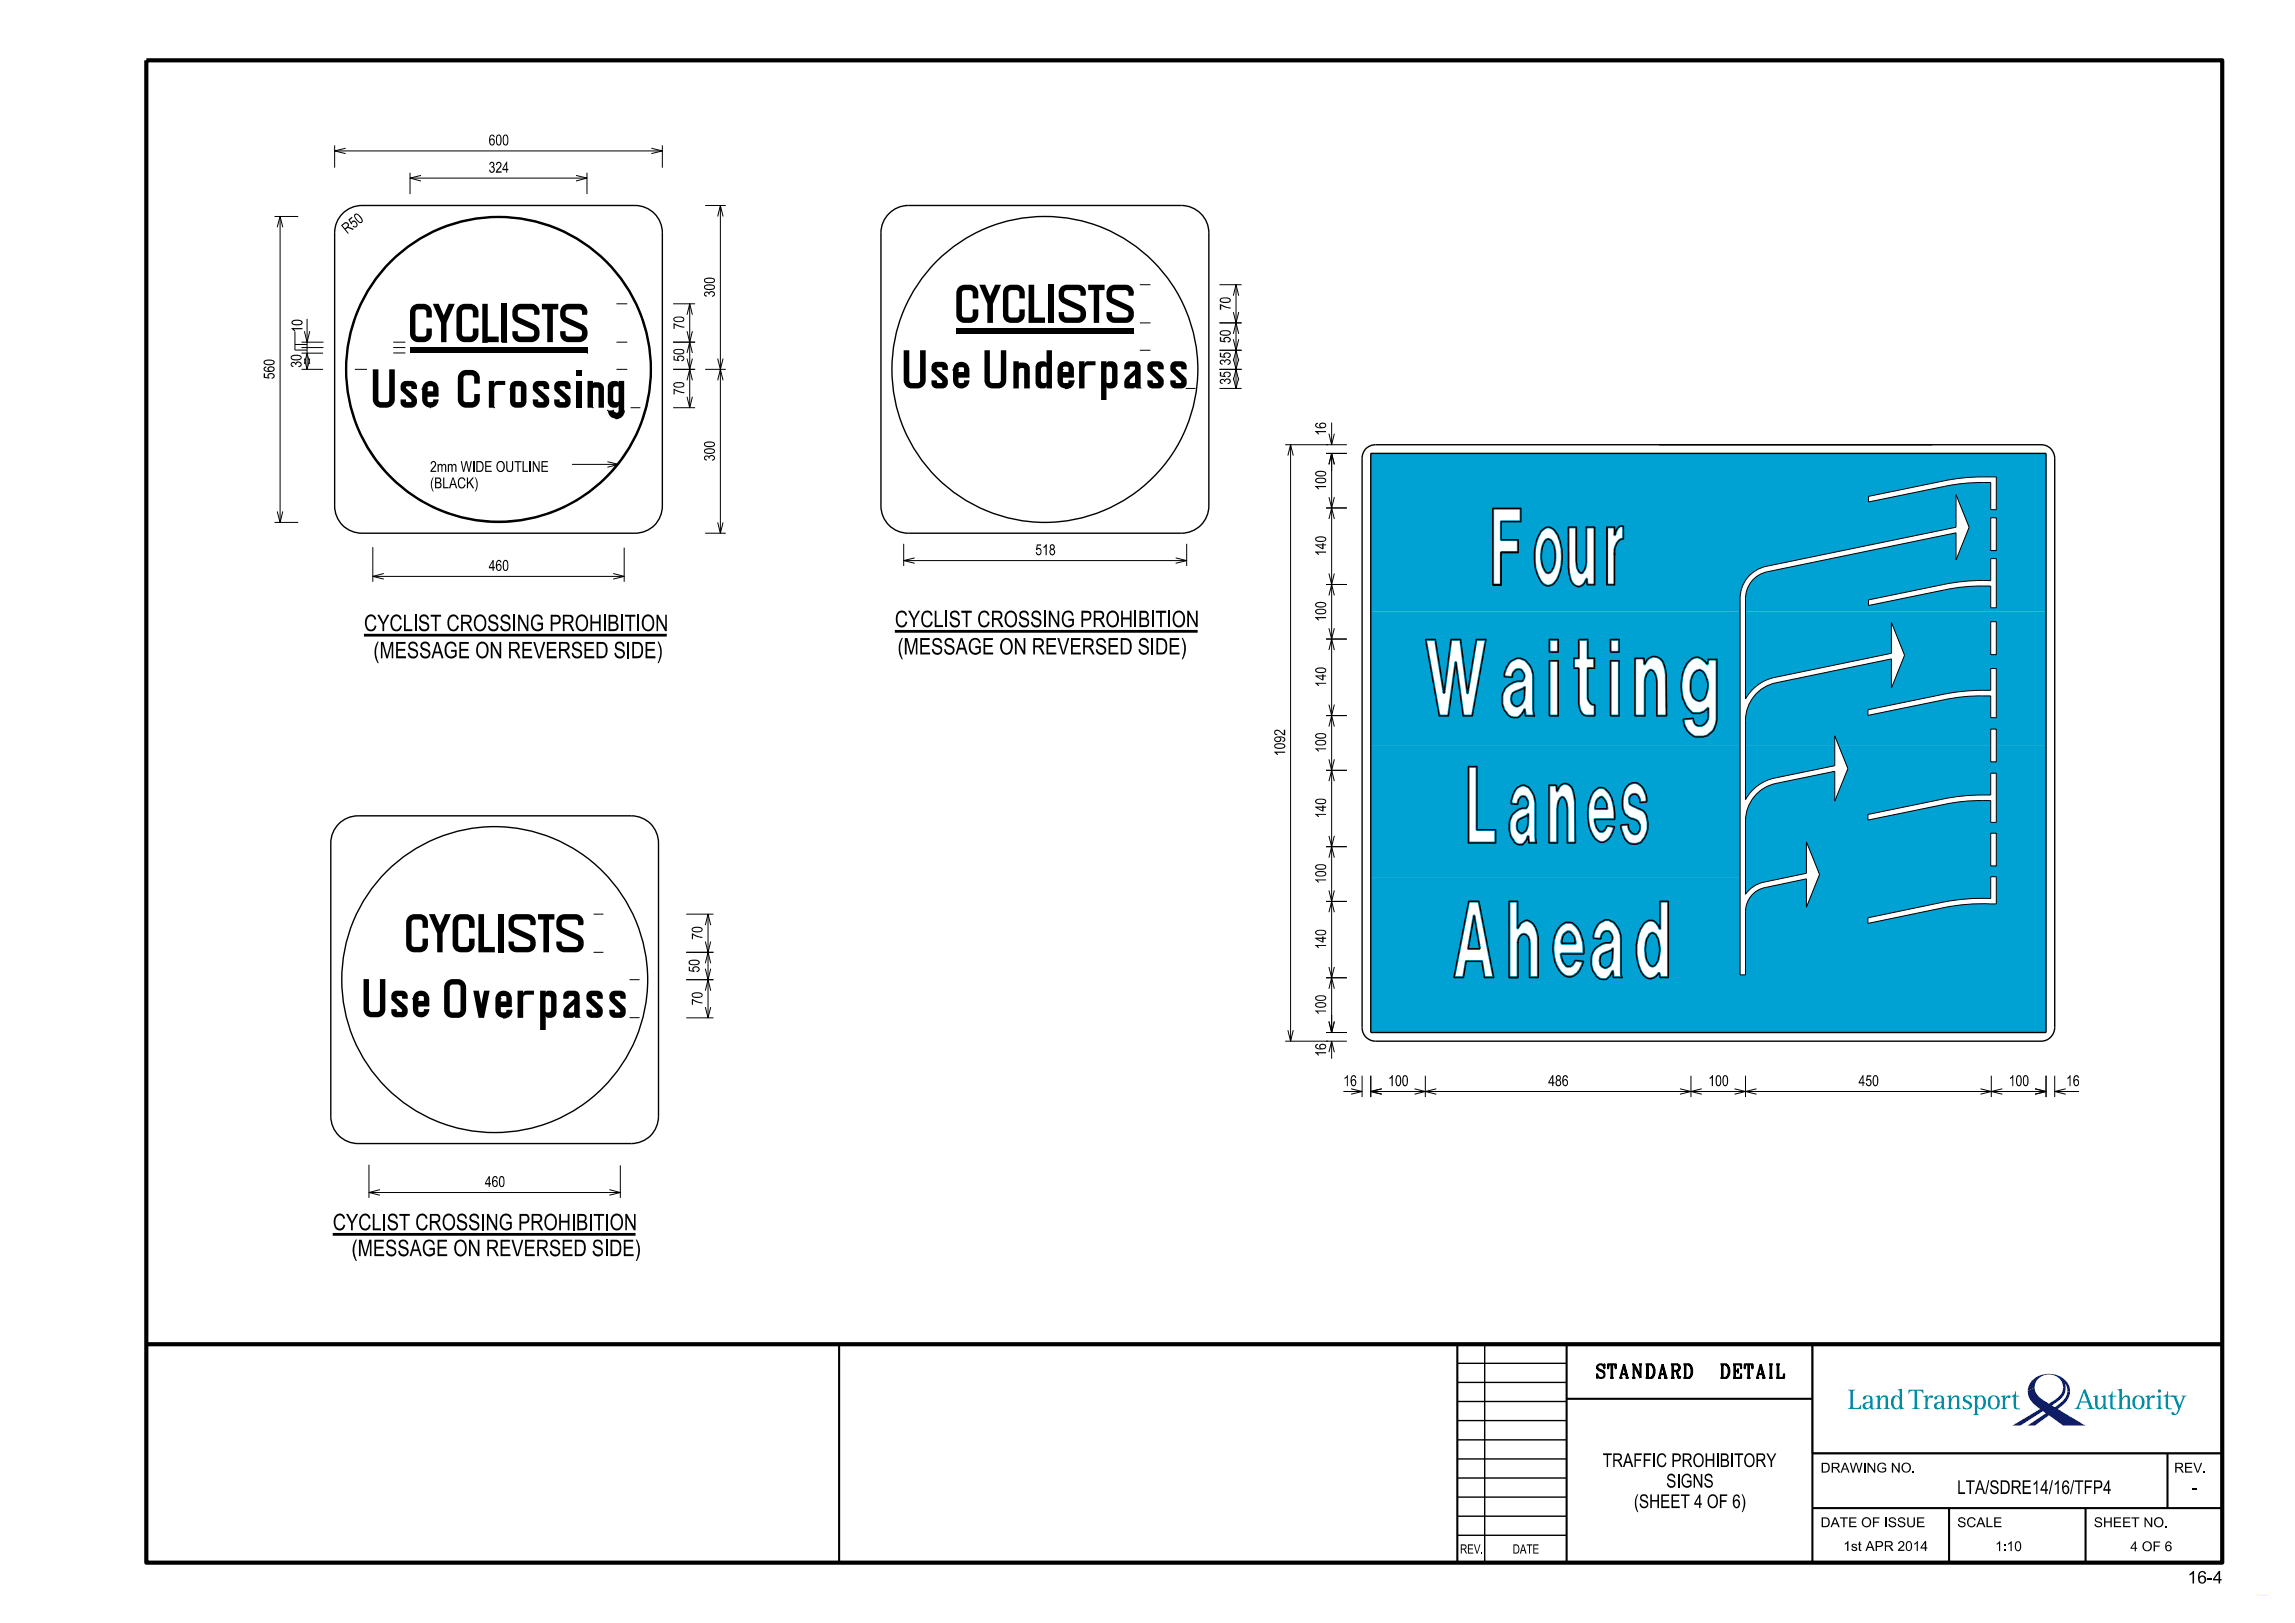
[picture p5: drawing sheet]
<svg xmlns="http://www.w3.org/2000/svg" width="420mm" height="297mm" viewBox="0 0 420 297" stroke-linecap="round" stroke-linejoin="round" font-family="sans-serif">
<defs><g id="words">
<g font-size="14">
<text x="273.2" y="107">Four</text>
<text x="260.9" y="131">Waiting</text>
<text x="268.7" y="154.3">Lanes</text>
<text x="266.1" y="178.9">Ahead</text>
</g>
<g font-size="3">
<text x="66.6" y="115.5">CYCLIST CROSSING PROHIBITION</text>
<text x="163.8" y="114.8">CYCLIST CROSSING PROHIBITION</text>
<text x="164.2" y="119.8">(MESSAGE ON REVERSED SIDE)</text>
<text x="68.3" y="120.5">(MESSAGE ON REVERSED SIDE)</text>
<text x="60.9" y="225.1">CYCLIST CROSSING PROHIBITION</text>
<text x="64.3" y="229.9">(MESSAGE ON REVERSED SIDE)</text>
</g>
<g font-size="2.5">
<text x="292.3" y="252.2">STANDARD</text>
<text x="313.9" y="252.2">DETAIL</text>
<text x="293.3" y="268.5">TRAFFIC PROHIBITORY</text>
<text x="299" y="276">(SHEET 4 OF 6)</text>
<text x="304.9" y="272.2">SIGNS</text>
<text x="358.2" y="273.4">LTA/SDRE14/16/TFP4</text>
<text x="401.2" y="273.4">-</text>
</g>
<text font-size="2.3" x="400.3" y="289.8">16-4</text>
<g font-size="2">
<text x="89.4" y="26.6">600</text>
<text x="89.4" y="31.6">324</text>
<text x="63.5" y="42.9" transform="rotate(-39 63.5 42.9)">R50</text>
<text x="78.7" y="89.4">(BLACK)</text>
<text x="78.7" y="86.4">2mm WIDE OUTLINE</text>
<text x="189.5" y="101.6">518</text>
<text x="89.4" y="104.5">460</text>
<text x="245.8" y="198.7">16</text>
<text x="254" y="198.7">100</text>
<text x="283.3" y="198.7">486</text>
<text x="312.6" y="198.7">100</text>
<text x="340.1" y="198.7">450</text>
<text x="367.6" y="198.7">100</text>
<text x="378.1" y="198.7">16</text>
<text x="88.7" y="217.2">460</text>
</g>
<g font-size="1.8">
<text x="333.2" y="269.5">DRAWING NO.</text>
<text x="397.9" y="269.5">REV.</text>
<text x="333.2" y="279.5">DATE OF ISSUE</text>
<text x="358.2" y="279.5">SCALE</text>
<text x="383.2" y="279.5">SHEET NO.</text>
<text x="337.3" y="283.8">1st APR 2014</text>
<text x="365.1" y="283.8">1:10</text>
<text x="389.9" y="283.9">4 OF 6</text>
</g>
<g font-size="1.7">
<text x="267.2" y="284.3">REV.</text>
<text x="276.8" y="284.3">DATE</text>
</g>
</g></defs>
<g fill="#00a2d3">
<path d="M250.9 111.9v24.4h67.6v-24.4zM260.9 117h1.8l1.6 9.8 1.2-9.8h1.8l1.3 9.8 1.6-9.8h1.8l-2.5 14h-1.7l-1.4-9.8-1.3 9.8h-1.7zM276.2 121.2a2.15 2.15 0 0 1 3.1-.2 4 4 0 0 1 1.3 3.3v5.7l.2 .9 .1 .1h-1.7l-.2-1.2a2.84 2.84 0 0 1-1.2 1.5 1.8 1.8 0 0 1-2.1-.8 3.7 3.7 0 0 1 .1-4.9 3.4 3.4 0 0 1 2.7-1 1.2 1.2 0 0 0 .4-1.2 1.2 1.2 0 0 0-1-.9 1.3 1.3 0 0 0-1.1 1.5l-1.5-.1a4.6 4.6 0 0 1 .9-2.7zM283.5 120.9h1.7v10.1h-1.7zM283.5 117h1.7v2.3h-1.7zM294.7 120.9h1.6v10.1h-1.6zM294.7 117h1.6v2.3h-1.6zM299.2 120.4h1.7l.1 1.1a1.99 1.99 0 0 1 1.6-1.4 2.06 2.06 0 0 1 2.1 1.9l.2 1.5 .1 7.5h-1.8v-6a2.19 2.19 0 0 0-1.1-2.4 2.57 2.57 0 0 0-1 2.2v6.2h-1.9zM309.1 121a1.8 1.8 0 0 1 3 .1l.4 .4 .1-.9h1.6v10.7a3.3 3.3 0 0 1-4.2 3.5l-1-.8a3.7 3.7 0 0 1-1-2.4l1.9-.2a1.26 1.26 0 0 0 .9 1.4 1.26 1.26 0 0 0 1.5-.8l.3-1v-1.4l-.4 .3a2.46 2.46 0 0 1-2.5 .6 6.4 6.4 0 0 1-2-6.1 5.6 5.6 0 0 1 1.4-3.4zM288.9 117h1.7v3.4h1.2v1.9h-1.2v5a1.76 1.76 0 0 0 .9 1.6h.4v2.1h-.8a1.8 1.8 0 0 1-2.1-1.9l-.1-6.8h-.9v-1.9h.9z" fill-rule="evenodd"/>
<path d="M250.9 136.3v24.2h67.6v-24.2zM268.7 140.3h1.6v11.5h3.4v2.5h-5zM277.7 144.1a1.73 1.73 0 0 1 2.7 .8l.3 .7 .3 1.4v6.3l.2 1h-1.4l-.2-1.3a2.76 2.76 0 0 1-1 1.6 1.41 1.41 0 0 1-1.7-.9 4.2 4.2 0 0 1 0-4.8 2.7 2.7 0 0 1 2.4-1 1.28 1.28 0 0 0-.5-2.1 1.28 1.28 0 0 0-1 1.4l-1.3-.1v-.6l.4-1.2zM283.5 143.7h1.4v1.1a1.73 1.73 0 0 1 1.4-1.4 1.8 1.8 0 0 1 1.7 1.8l.3 1.6v7.5h-1.5v-6.1a2.3 2.3 0 0 0-.9-2.3 3 3 0 0 0-.9 2.3v6.1h-1.5zM291.6 144.9a1.62 1.62 0 0 1 1.5-.8 1.62 1.62 0 0 1 1.4 1 8.1 8.1 0 0 1 1 4.9h-3.6l.3 1.5a.89 .89 0 0 0 1.1 .6l.3-.2 .5-.8 1.4 .2a3.8 3.8 0 0 1-2.1 2.9 2.08 2.08 0 0 1-1.9-1.3 8.5 8.5 0 0 1 .1-8zM297.7 143.9a1.8 1.8 0 0 1 3.1 .6 4 4 0 0 1 .6 2.3l-1.3 .1a1.28 1.28 0 0 0-1.1-1.6 1.1 1.1 0 0 0-.9 .9 1.1 1.1 0 0 0 .5 1.1l.9 .5a2.32 2.32 0 0 1 2 2.2 4.3 4.3 0 0 1-1.4 4.3 2.08 2.08 0 0 1-3.1-1.6l-.4-1.2v-.5l1.4-.2a1.48 1.48 0 0 0 1.4 1.8 1.29 1.29 0 0 0 .5-2 2.47 2.47 0 0 0-1.5-.8l-.2-.2a2.26 2.26 0 0 1-1.3-2.3v-1.3l.3-1.1z" fill-rule="evenodd"/>
<path d="M250.9 83v28.9h67.6v-2.4a6 6 0 0 1 4.7-5.9l34.8-7.1v-6l2.4 6-2.4 6v-5l-34.6 7.1a5 5 0 0 0-4 4.9v2.4h55v-28.9zM273.2 93h5.1v2.5h-3.6v3.3h3.1v2.3h-3.1v5.9h-1.5zM282 97.2a1.59 1.59 0 0 1 1.5-.8 1.59 1.59 0 0 1 1.4 1.2 9.5 9.5 0 0 1-.1 8.7 1.6 1.6 0 0 1-1.4 .9 1.6 1.6 0 0 1-1.5-.9 9.7 9.7 0 0 1 .1-9.1zM287 96.4h1.5v6.1a3 3 0 0 0 .8 2.3h.1a2.71 2.71 0 0 0 .9-2.2v-6.2h1.6v10.6h-1.5v-1.1a1.85 1.85 0 0 1-1.4 1.5 1.89 1.89 0 0 1-1.7-1.9l-.3-1.5zM294 96.4h1.5v1.5l.1-.5a1.33 1.33 0 0 1 1.3-1.2l.2 .1v2.4a1.52 1.52 0 0 0-1.5 1.4l-.1 1.1v5.8h-1.5zM341.9 90.8l13.8-2.8a34.4 34.4 0 0 1 7.1-.7h2.5v6h-1v-5a35.6 35.6 0 0 0-8.4 .7l-14 2.9zM341.9 109.8l13.8-2.8a35.5 35.5 0 0 1 8.6-.7v-4.1h1v9h-1v-4a34.2 34.2 0 0 0-8.4 .7l-14 2.9zM364.3 94.8h1v5.9h-1z" fill-rule="evenodd"/>
<path d="M319.4 111.9v16a7.9 7.9 0 0 1 5.4-3.9l21.3-4.4v-5.7l2.4 6-2.4 6v-5.3l-21.1 4.4a7 7 0 0 0-5.6 6.8v4.5h16.4v-1.6l.6 1.6h27.9v-2.9h1v2.9h9.1v-24.4zM341.8 129.9l13.8-2.8a38.1 38.1 0 0 1 8.7-.8v-4h1v9h-1v-4a34.6 34.6 0 0 0-8.5 .8l-14 2.8zM364.3 113.8h1v6h-1z" fill-rule="evenodd"/>
<path d="M319.4 136.3h16.4v3.8l-11 2.3a7.9 7.9 0 0 0-5.4 3.9z" fill-rule="evenodd"/>
<path d="M250.9 160.5v28.4h123.5v-52.6h-9.1v3.1h-1v-3.1h-27.9l1.8 4.3-2.4 6v-5.5l-10.8 2.3a7 7 0 0 0-5.6 6.8v13.5l1.3-1.3 1.5-.8 8.4-1.8v-5.7l2.4 5.9-2.4 6v-5.2l-7.6 1.6a4.5 4.5 0 0 0-3.6 4.4v11.6h-.9v-17.9zM268.8 164.9h1.9l2.7 14h-1.8l-.4-3h-2.9l-.5 3h-1.7zM285.4 169.5a1.96 1.96 0 0 1 3.3 .3 8 8 0 0 1 1.2 4.8h-4.2l.1 .7a2.16 2.16 0 0 0 1 1.5 1.01 1.01 0 0 0 1.3-.8l.2-.3 1.5 .2a3.8 3.8 0 0 1-2.3 2.9 2.25 2.25 0 0 1-2.2-1.2 7.4 7.4 0 0 1 .1-8.1zM292.5 169.1a1.99 1.99 0 0 1 3-.2 4.3 4.3 0 0 1 1.2 3.3v5.7l.1 .9 .1 .1h-1.7l-.1-1.2a2.98 2.98 0 0 1-1.1 1.5 2.28 2.28 0 0 1-2.5-1.5 3.9 3.9 0 0 1 .8-4.4 3.2 3.2 0 0 1 2.4-.8 1.2 1.2 0 0 0 .3-1.2 1.2 1.2 0 0 0-.9-.9 1.24 1.24 0 0 0-1.1 1.4l-1.4-.1a4.4 4.4 0 0 1 .9-2.6zM341.8 149l13.8-2.8a37.3 37.3 0 0 1 8.7-.7v-4h1v9h-1v-4a34.3 34.3 0 0 0-8.5 .7l-14 2.9zM341.8 168l13.8-2.9a36.6 36.6 0 0 1 8.7-.7v-4h1v5a38 38 0 0 0-9.5 .7l-14 2.9zM364.3 152.5h1v6h-1zM276.2 164.9h1.5v5l.1-.1a2 2 0 0 1 1.5-1.4h.1a2.06 2.06 0 0 1 1.6 1.2l.5 1.9v7.4h-1.6v-6.5a1.16 1.16 0 0 0-1.4-1.3l-.5 .6-.2 .6v6.6h-1.6zM303.8 164.9h1.5v14h-1.5l-.2-.9a1.71 1.71 0 0 1-2.8 .6 8.8 8.8 0 0 1-1.2-6.5l.4-1.7a4.1 4.1 0 0 1 1.4-1.8 1.44 1.44 0 0 1 2.1 .7l.3 .7z" fill-rule="evenodd"/>
</g>
<path d="M26.8 11h379.9v275h-379.9zM26.8 246h379.9" fill="none" stroke="#000" stroke-width=".76" stroke-linecap="butt"/>
<path d="M153.6 246v40M266.7 246v40M286.7 256h45M286.7 246v40M331.7 246v40M331.7 266h75M331.7 276h75M356.7 276v10M381.7 276v10M396.7 266v10" fill="none" stroke="#000" stroke-width=".38"/>
<path d="M5 5h.1M414.9 5h.1M5 292h.1M415 292h-1.9" fill="none" stroke="#ff0" stroke-width=".18"/>
<path d="M266.7 260h20M266.7 256.5h20M266.7 253h20M266.7 249.5h20M271.7 246v40M331.7 246h75v20h-75zM266.7 277.5h20M266.7 274h20M266.7 270.5h20M266.7 267h20M266.7 263.5h20M266.7 280.9h20" fill="none" stroke="#000" stroke-width=".25"/>
<g fill="#008c95">
<path d="M338.2 254.3h1.4l-.3 .1-.2 .3v2.6a.24 .24 0 0 0 0 .3 .24 .24 0 0 0 .3 0h.9l.2-.5h.1v.7h-2.4l.4-.3v-2.8l-.1-.3z" fill-rule="evenodd"/>
<path d="M341 255.6l-.1 .3 .2 .2a.34 .34 0 0 0 .4-.5l.6-.1 .2 .4v.6l-.6 .1a.7 .7 0 0 0-.8 .5 .7 .7 0 0 0 .5 .8 .7 .7 0 0 0 .8-.4l.3 .4 .6-.1v-.1l-.3 .1-.1-.2-.1-1.9-.5-.4-.6 .1zM341.5 256.9l.8-.2v.5l-.2 .4-.5 .1-.2-.2-.1-.4z" fill-rule="evenodd"/>
<path d="M343.2 255.5l.8-.2v.7l.5-.6h.6a.65 .65 0 0 1 .4 .7v1.5l.4 .2h-1.2h.1a.32 .32 0 0 0 .3-.5v-1.4a.48 .48 0 0 0-.6-.3 .48 .48 0 0 0-.3 .5l-.2 .4v.9a.32 .32 0 0 0 .4 .4h-1.2l.4-.2v-1.8z" fill-rule="evenodd"/>
<path d="M347.3 254.3l.8-.2v3.2a.32 .32 0 0 0 .4 .4l-.8 .2-.1-.4-.4 .4a1.15 1.15 0 0 1-1.1-1.7v-.2a.8 .8 0 0 1 .7-.7 .8 .8 0 0 1 .9 .5v-1.2zM346.9 255.6l-.3 .5v1.1a.53 .53 0 0 0 .6 .5 .53 .53 0 0 0 .4-.7l.1-.7-.2-.5-.3-.3z" fill-rule="evenodd"/>
<path d="M349.3 254.3h2.7v.7h-.1l-.3-.4-.8-.1v2.9l.2 .3h.4v.1h-1.6v-.1h.4l.2-.2v-3l-.8 .1-.2 .4h-.1z" fill-rule="evenodd"/>
<path d="M352 255.5l.8-.2v.6l.2-.4 .3-.1h.4l.1 .3-.2 .1-.5-.1-.3 .5v1.4l.4 .2h-1.2l.4-.2v-1.9z" fill-rule="evenodd"/>
<path d="M354.2 255.5l.9-.2 .5 .3 .1 2 .2 .2 .2-.1v.1l-.5 .1-.3-.4-.4 .4h-.5l-.3-.1-.1-.3a.79 .79 0 0 1 .9-1h.4v-.7a.42 .42 0 0 0-.5-.3 .42 .42 0 0 0-.3 .5l-.2 .1a.28 .28 0 0 1-.3-.2 .28 .28 0 0 1 .2-.4zM354.6 256.8l-.2 .3 .1 .4 .1 .2 .5-.1 .2-.4v-.5z" fill-rule="evenodd"/>
<path d="M356.3 255.5l.8-.2v.7l.3-.4 .3-.2h.7l.2 .5v1.4a.32 .32 0 0 0 .3 .5h.1h-1.2l.1-.1a.28 .28 0 0 0 .2-.4v-1.5l-.1-.2h-.4l-.2 .3-.3 .6v1l.4 .3h-1.2l.4-.2v-1.9z" fill-rule="evenodd"/>
<path d="M359.3 255.7l.6-.4 .8 .1 .1 .6h-.2l-.3-.5-.5 .1a.51 .51 0 0 0 0 .5 .51 .51 0 0 0 .5 .3l.6 .5-.1 .7-.7 .3-.9-.1v-.6h.1l.3 .4 .2 .1h.4l.2-.2a.53 .53 0 0 0-.5-.8l-.6-.3z" fill-rule="evenodd"/>
<path d="M361 255.5l.4 .3v2.9l-.4 .3h1.3l-.4-.2-.1-.2v-1.1l.3 .3 .3 .1a1.24 1.24 0 0 0 1-1.8 .84 .84 0 0 0-.6-.7 .84 .84 0 0 0-1 .3v-.4zM362.1 255.7a.58 .58 0 0 1 .7 0 .58 .58 0 0 1 .2 .7l-.1 .9a.49 .49 0 0 1-.6 .4 .49 .49 0 0 1-.4-.6l-.1-.7z" fill-rule="evenodd"/>
<path d="M364.2 255.5l.7-.2a1.15 1.15 0 0 1 1.1 1.3h-.5l-.1-.7a.61 .61 0 0 0-.8-.3 .61 .61 0 0 0-.4 .7v.3h-.4a1.11 1.11 0 0 1 .4-1.1z" fill-rule="evenodd"/>
<path d="M363.8 256.6h.4l.1 .7a.61 .61 0 0 0 .8 .4 .61 .61 0 0 0 .4-.8v-.3h.5l-.1 .7a1.1 1.1 0 0 1-1.4 .6 1.1 1.1 0 0 1-.7-1.3z" fill-rule="evenodd"/>
<path d="M366.1 255.5l.9-.2v.6l.2-.4 .4-.2a.29 .29 0 0 1 .3 .5 .28 .28 0 0 1-.5-.1l-.3 .2-.1 .5v1.2l.4 .2h-1.3l.4-.2v-1.9z" fill-rule="evenodd"/>
<path d="M368.8 254.6h.1v.8h.6v.2h-.6v1.8l.2 .3h.5v.2h-.3a.63 .63 0 0 1-.8-.8v-1.5h-.3v-.2l.5-.2z" fill-rule="evenodd"/>
<path d="M381.4 254.2l-1.2 3.2-.6 .4h1.2l-.1-.1a.24 .24 0 0 1-.3-.1 .24 .24 0 0 1 .1-.3l.2-.6h1.4l.3 .9-.4 .2h1.4l-.4-.2-.2-.4-1.2-3zM381.4 254.8l.6 1.7h-1.2z" fill-rule="evenodd"/>
<path d="M383 255.5l.9-.2v1.9l.2 .4h.3l.4-.3 .2-.6-.1-1-.4-.2 .8-.2v2.1l.5 .4-.8 .1v-.6l-.6 .6-.7-.1-.3-.6v-1.4z" fill-rule="evenodd"/>
<path d="M386.5 254.6h.1v.8h.7v.2h-.7v1.9l.3 .2h.4l-.1 .2-.7-.1-.3-.3v-1.9h-.4v-.2l.5-.2z" fill-rule="evenodd"/>
<path d="M387.5 254.3l.8-.2v1.9l.5-.6h.6a.65 .65 0 0 1 .4 .7v1.5l.4 .2h-1.3l.5-.3v-1.6l-.2-.3-.4 .1-.4 .4-.1 .4v.8a.37 .37 0 0 0 .4 .5h-1.2l.4-.2v-3z" fill-rule="evenodd"/>
<path d="M390.2 256.6h.5l.1 .6a.6 .6 0 0 0 .7 .5 .6 .6 0 0 0 .5-.7v-.4h.5l-.1 .3a1.1 1.1 0 0 1-1.2 1 1.1 1.1 0 0 1-1-1.3z" fill-rule="evenodd"/>
<path d="M390.6 255.7l.2-.3 .5-.1a1.15 1.15 0 0 1 1.2 1.3h-.5l-.1-.6a.6 .6 0 0 0-.7-.5 .6 .6 0 0 0-.5 .8v.3h-.5l.1-.6z" fill-rule="evenodd"/>
<path d="M392.6 255.5l.8-.2v.6l.2-.4 .5-.2a.27 .27 0 0 1 .2 .5 .27 .27 0 0 1-.5-.1l-.2 .2-.2 .5v1.2l.4 .2h-1.2l.4-.2v-1.9z" fill-rule="evenodd"/>
<path d="M394.6 255.5l.8-.2v2.3l.4 .2h-1.2l.4-.3v-1.7z" fill-rule="evenodd"/>
<path d="M396.6 254.6h.2v.8h1.2v.2h-1.2v1.9l.3 .2h.3l-.1 .2-.8-.2-.2-.2v-1.9h-.4v-.2l.6-.2z" fill-rule="evenodd"/>
<path d="M397.4 255.4l1.2 .1a.27 .27 0 0 0-.3 .2 .27 .27 0 0 0 .1 .3l.5 1.2 .6-1.5-.3-.3h1l-.5 .4-1.2 2.9-.4 .3-.5-.1-.2-.2 .1-.3a.32 .32 0 0 1 .5 .3l.2 .1 .1-.2 .3-.8-.8-2.1-.4-.1z" fill-rule="evenodd"/>
<circle cx="395.2" cy="254.5" r=".31"/>
</g>
<g fill="#171c8f">
<path d="M371.1 254.6l1.3-.7a3.6 3.6 0 0 0 2.3 2.8 .68 .68 0 0 0 .9-.2 3.4 3.4 0 0 0 2-2.6l.4 .2a3.5 3.5 0 0 1-2.1 2.8l-.4 .3 .5 .3 .6-.4a3.4 3.4 0 0 0 1.7-2.5h.5a4 4 0 0 1-2.2 3.2l5 3.1h-4l-2.6-1.9-2.6 1.9h-1.3l3.3-2.3-.5-.4-4.2 2.7h-1.4l5-3.1-.2-.2a3.8 3.8 0 0 1-2-3z" fill-rule="evenodd"/>
<path d="M372.1 252.4a4.3 4.3 0 0 1 6.6 1.4l.1 .8h-.5l-.1-.8-.3-.6 .1 .9-.4-.2a2.63 2.63 0 0 0-2.6-2.4 2.63 2.63 0 0 0-2.6 2.4l-1.3 .7 .3-1.3z" fill-rule="evenodd"/>
</g>
<g fill="none" stroke="#000" stroke-width=".25">
<path d="M62.7 39.1l.9-.7 1-.5 1.7-.3h49.9a5 5 0 0 1 5 5v50a4.9 4.9 0 0 1-5 5h-49.9a4.9 4.9 0 0 1-5.1-5v-50l.3-1.7 .5-.9zM162.7 39.1l1.4-1 1-.4 1.1-.1h50a5.1 5.1 0 0 1 5 5v50a5 5 0 0 1-5 5h-50a5 5 0 0 1-5-5v-50l.1-1.1 .4-1.1zM88.3 62.6h1M91.8 62.6h1M112.2 75.1l.1 .3 .4 .2M114.2 75.1a1.51 1.51 0 0 1-1.5 1.5M196.5 69.6a1.45 1.45 0 0 1-1.5 1.5M207.7 70.6v.1M250 82.1l.6-.5 1.1-.2h121.8a2.47 2.47 0 0 1 2.5 2.5v104.1a2.53 2.53 0 0 1-2.5 2.5h-121.8a2.47 2.47 0 0 1-2.4-2.5v-104.1l.2-1.2zM250.9 83h.1M250.9 83v105.9M250.9 83h123.5"/>
<path d="M374.4 83h.1M374.4 83v105.9M62 150.7l.9-.6 1-.5 1.6-.3h50a4.9 4.9 0 0 1 5 5v50a4.9 4.9 0 0 1-5 5h-50a5 5 0 0 1-5-5v-50l.2-1.1 .3-1.1zM93.7 184.8a1.45 1.45 0 0 1-1.5 1.5M105.1 185.8v.1M250.9 188.9h.1M250.9 188.9h123.5M374.4 188.9h.1"/>
<circle cx="91.2" cy="67.6" r="28"/>
<circle cx="91.2" cy="67.6" r="27.8"/>
<circle cx="191.2" cy="67.6" r="28"/>
<circle cx="90.5" cy="179.3" r="28"/>
</g>
<g fill="#000">
<path d="M53.5 58.7a.48 .48 0 0 0-.1 .6 .48 .48 0 0 0 .6 .2 1.04 1.04 0 0 0 1.4-.5 1.31 1.31 0 0 0-1.7-.4zM53.6 58.9a1.34 1.34 0 0 1 1.6 .1 1.26 1.26 0 0 1-1.6 .1z" fill-rule="evenodd"/>
<path d="M79.2 55.6h1.1l.9 2.1 .9-2.1h1.1l-1.5 3.5v3.5h-1v-3.5z" fill-rule="evenodd"/>
<path d="M91.8 55.6h1v7h-1z" fill-rule="evenodd"/>
<path d="M123.3 58.2a.58 .58 0 0 0 .1 .6 .58 .58 0 0 0 .6 .1h.6a.54 .54 0 0 0 .6-.6 .54 .54 0 0 0-.7-.4l-.9 .1zM123.5 58.3a1.36 1.36 0 0 1 1.6 .1 1.19 1.19 0 0 1-1.7 .1z" fill-rule="evenodd"/>
<path d="M128.9 52.3a.6 .6 0 0 0 .1 .6 .6 .6 0 0 0 .6 .2h.6a.54 .54 0 0 0 .6-.6 .54 .54 0 0 0-.7-.5l-.7 .1zM129.1 52.4a1.77 1.77 0 0 1 1.5 0 .51 .51 0 0 1-.7 .5l-.7-.1z" fill-rule="evenodd"/>
<path d="M128.9 51.1a.58 .58 0 0 0 .1 .6 .58 .58 0 0 0 .6 .1h.6a.49 .49 0 0 0 .6-.2 .49 .49 0 0 0-.2-.7l-1.1-.1zM129.1 51.2a1.77 1.77 0 0 1 1.5 0l.1 .1a1.24 1.24 0 0 1-1.7 0z" fill-rule="evenodd"/>
<path d="M129 53.5l.3-.2 .5 .3a.55 .55 0 0 1 .9-.2 .55 .55 0 0 1-.4 .9v-.2a.36 .36 0 0 0 .3-.5 .36 .36 0 0 0-.6 0l-.1 .3h-.2a.31 .31 0 0 0-.4-.4 .31 .31 0 0 0-.2 .5l.3 .1-.1 .2a.47 .47 0 0 1-.4-.3 .47 .47 0 0 1 .1-.5z" fill-rule="evenodd"/>
<path d="M175.5 52.5l.2-.2a3.5 3.5 0 0 1 2.4-.1l.7 .6a2.58 2.58 0 0 1 .2 1.8h-1v-1.1l-.3-.4h-1.2a.54 .54 0 0 0-.5 .5v4a.48 .48 0 0 0 .5 .5h1a.48 .48 0 0 0 .5-.5v-1h1a2.02 2.02 0 0 1-.7 2.2 2.87 2.87 0 0 1-2 .3 1.52 1.52 0 0 1-1.3-1.5v-4l.1-.6z" fill-rule="evenodd"/>
<path d="M179.2 52.1h1.1l.9 2.1 .9-2.1h1.1l-1.5 3.5v3.5h-1v-3.5z" fill-rule="evenodd"/>
<path d="M184 52.5l.2-.2a3.4 3.4 0 0 1 2.4-.1l.7 .6a2.58 2.58 0 0 1 .2 1.8h-1v-1l-.3-.5h-1.2a.54 .54 0 0 0-.5 .5v4a.48 .48 0 0 0 .5 .5h1a.54 .54 0 0 0 .5-.5v-1h1v1a1.51 1.51 0 0 1-1.5 1.5 2.02 2.02 0 0 1-2.2-.7l-.2-.8v-4v-.6z" fill-rule="evenodd"/>
<path d="M188.2 52.1h1.1v6h1.9v1h-3z" fill-rule="evenodd"/>
<path d="M191.8 52.1h1v7h-1z" fill-rule="evenodd"/>
<path d="M194.2 52.5l.8-.4h2.2a1.49 1.49 0 0 1 1.4 2h-.9v-.7l-.3-.3h-2.2a.54 .54 0 0 0-.5 .5l.1 .7 .1 .2 3 1.4a1.68 1.68 0 0 1 .9 1.8 1.68 1.68 0 0 1-1.6 1.4h-2a1.55 1.55 0 0 1-1.5-2h1l.1 .7 .3 .3h2.1a.71 .71 0 0 0 .5-.6 .71 .71 0 0 0-.3-.7l-2.8-1.3a2.06 2.06 0 0 1-.4-3z" fill-rule="evenodd"/>
<path d="M199.1 52.1h3v1h-.9v6h-1v-6h-1.1z" fill-rule="evenodd"/>
<path d="M203 52.5l.7-.4h2.3a1.49 1.49 0 0 1 1.4 2h-.9v-.7l-.3-.3h-2.2a.54 .54 0 0 0-.5 .5v.7l.2 .2 2.9 1.4a1.67 1.67 0 0 1 .9 1.8 1.67 1.67 0 0 1-1.5 1.4h-2a1.57 1.57 0 0 1-1.5-2h1v.5a.48 .48 0 0 0 .5 .5h2a.68 .68 0 0 0 .6-.6 .68 .68 0 0 0-.4-.7l-2.8-1.3a1.95 1.95 0 0 1-.4-3z" fill-rule="evenodd"/>
<path d="M223.2 55.7l1.4 .5 .6 .1v.2l-1.2-.3-.5-.3v.8h-.3z" fill-rule="evenodd"/>
<path d="M223.3 54.6a.48 .48 0 0 0 0 .6 .48 .48 0 0 0 .5 .2h.8a.54 .54 0 0 0 .6-.6 .54 .54 0 0 0-.7-.4l-.9 .1zM223.4 54.8a1.34 1.34 0 0 1 1.6 .1v.2a1.76 1.76 0 0 1-1.6 0z" fill-rule="evenodd"/>
<path d="M48.4 67.2l-.2 .3a1.21 1.21 0 0 0 1.7 .5 .52 .52 0 0 0 .3-.6 .52 .52 0 0 0-.6-.4 .47 .47 0 0 0-.6 .3 .47 .47 0 0 0 .2 .6 .46 .46 0 0 1-.5-.1 .46 .46 0 0 1-.2-.5l.3-.1-.1-.1zM49.3 67.3h.5a.32 .32 0 0 1 .2 .4 .32 .32 0 0 1-.4 .2l-.4-.2z" fill-rule="evenodd"/>
<path d="M48.3 66.1a.6 .6 0 0 0 .1 .6 .6 .6 0 0 0 .6 .1h.6a.52 .52 0 0 0 .7-.4 .52 .52 0 0 0-.6-.6h-.8zM48.5 66.2a1.74 1.74 0 0 1 1.5 0l.1 .1a1.2 1.2 0 0 1-1.7 0z" fill-rule="evenodd"/>
<path d="M48.3 68.3h.2v.7l.5 .1a.64 .64 0 0 1 .3-.8 .64 .64 0 0 1 .9 .2v.5l-.5 .3v-.2l.3-.1a.41 .41 0 0 0-.4-.6 .41 .41 0 0 0-.3 .7v.2l-1-.2z" fill-rule="evenodd"/>
<path d="M53.3 65.1a.54 .54 0 0 0 0 .7 .54 .54 0 0 0 .7 .2l.5-.1a.52 .52 0 0 0 .7-.4 .52 .52 0 0 0-.6-.6h-.9zM53.4 65.3a1.44 1.44 0 0 1 1.6 .1 1.24 1.24 0 0 1-1.6 0z" fill-rule="evenodd"/>
<path d="M53.2 66.5a.52 .52 0 0 1 .9 0 .54 .54 0 0 1 1-.2 .54 .54 0 0 1-.5 .9v-.2a.36 .36 0 0 0 .4-.5 .36 .36 0 0 0-.7 0v.3h-.3a.3 .3 0 0 0-.2-.4 .3 .3 0 0 0-.4 .3 .3 .3 0 0 0 .3 .3v.2a.49 .49 0 0 1-.5-.7z" fill-rule="evenodd"/>
<path d="M53.3 60h2.1v.3h-1.6l.3 .3h-.3z" fill-rule="evenodd"/>
<path d="M68.2 67.6h1.1v5.5a.48 .48 0 0 0 .4 .5h1a.48 .48 0 0 0 .5-.5v-5.5h1v5.5a1.56 1.56 0 0 1-1.5 1.5 2.01 2.01 0 0 1-2.2-.7l-.3-.8z" fill-rule="evenodd"/>
<path d="M73.6 70a2.02 2.02 0 0 1 1.9-.3l.5 .3a1.29 1.29 0 0 1 .3 1.2h-1v-.4l-.2-.1h-.6l-.2 .2 1.7 1.6a1.27 1.27 0 0 1-.7 2.1h-1a1.14 1.14 0 0 1-1-1.5h1l.1 .5h.8l.1-.1-.1-.3-1.6-1.5a1.28 1.28 0 0 1 0-1.7z" fill-rule="evenodd"/>
<path d="M75 63.6h32.5v1h-32.5z" fill-rule="evenodd"/>
<path d="M77.7 70.1l-.4 .8v2.2a1.5 1.5 0 0 0 1.5 1.5 1.5 1.5 0 0 0 1.5-1.5h-1l-.1 .3-.1 .2h-.6l-.3-.3v-.7h2.1v-1.4a1.5 1.5 0 0 0-1-1.4 1.5 1.5 0 0 0-1.6 .3zM78.3 70.8h.9l.1 .8h-1.1z" fill-rule="evenodd"/>
<path d="M77.2 71.1h.2v.2h-.2z" fill-rule="evenodd"/>
<path d="M78.2 71.1h.1v.2h-.1z" fill-rule="evenodd"/>
<path d="M78.7 74.5h.2v.2h-.2z" fill-rule="evenodd"/>
<path d="M75.5 56.1l.2-.3a2.73 2.73 0 0 1 2.1-.2l.5 .2 .5 .5a2.65 2.65 0 0 1 .2 1.8h-1v-1.1l-.3-.4h-1.2a.48 .48 0 0 0-.5 .5v4a.48 .48 0 0 0 .5 .5h1a.48 .48 0 0 0 .5-.5v-1h1a2.03 2.03 0 0 1-.6 2.2 2.63 2.63 0 0 1-2.1 .3 1.51 1.51 0 0 1-1.3-1.5v-4l.1-.6z" fill-rule="evenodd"/>
<path d="M84.4 68l.9-.3a2.02 2.02 0 0 1 2.3 .7 2.5 2.5 0 0 1 .2 1.8h-1v-1.1l-.3-.4h-1.2a.54 .54 0 0 0-.5 .5v3.9a.48 .48 0 0 0 .5 .5h1a.48 .48 0 0 0 .5-.5v-1h1a2.05 2.05 0 0 1-.7 2.3 2.66 2.66 0 0 1-2 .2 1.57 1.57 0 0 1-1.3-1.5v-4.1l.1-.4z" fill-rule="evenodd"/>
<path d="M84 56.1l.2-.3a3.3 3.3 0 0 1 2.4-.1l.7 .6a2.5 2.5 0 0 1 .3 1.8h-1.1v-1a.48 .48 0 0 0-.5-.5h-.9a.48 .48 0 0 0-.5 .5v4a.48 .48 0 0 0 .5 .5h.9a.48 .48 0 0 0 .5-.5v-1h1.1v1a1.57 1.57 0 0 1-1.6 1.5 1.98 1.98 0 0 1-2.2-.7l-.3-.8v-4l.1-.6z" fill-rule="evenodd"/>
<path d="M89.5 69.7h1v.6l.1-.4 .3-.2h1.6v.7l-1.6 .1-.3 .1-.1 .3v3.7h-1z" fill-rule="evenodd"/>
<path d="M90.4 74.5h.1v.2h-.1z" fill-rule="evenodd"/>
<path d="M88.3 55.6h1v6h2v1h-3z" fill-rule="evenodd"/>
<path d="M93.7 70a1.29 1.29 0 0 0-.4 1.2v2.3a1.09 1.09 0 0 0 1.1 1.1 1.46 1.46 0 0 0 1.8-.6l.1-.5v-2.7a1.15 1.15 0 0 0-1.1-1.1 1.7 1.7 0 0 0-1.5 .3zM94.4 70.7h.7l.2 .1v2.6l-.1 .2h-.7l-.2-.1z" fill-rule="evenodd"/>
<path d="M93.2 71.1h.2v.2h-.2z" fill-rule="evenodd"/>
<path d="M94.2 56.1l.8-.5h2.3a1.53 1.53 0 0 1 1.4 2h-.9v-.6l-.4-.4h-2.1a.48 .48 0 0 0-.5 .5v.7l.1 .2 3 1.4a1.72 1.72 0 0 1 .8 1.8 1.72 1.72 0 0 1-1.4 1.4h-2a1.6 1.6 0 0 1-1.5-2h1v.6l.3 .4h2.2a.71 .71 0 0 0 .5-.6 .71 .71 0 0 0-.3-.7l-2.9-1.3a2.06 2.06 0 0 1-.4-2.9z" fill-rule="evenodd"/>
<path d="M97.8 70l.7-.3a1.81 1.81 0 0 1 1.7 .3 1.29 1.29 0 0 1 .3 1.2h-1v-.4l-.2-.1h-.6l-.2 .2 1.7 1.6a1.25 1.25 0 0 1 .3 1.3 1.25 1.25 0 0 1-1 .8 1.73 1.73 0 0 1-1.7-.3 1.33 1.33 0 0 1-.3-1.2h1v.4l.1 .1h.8l.1-.1-.1-.3-1.6-1.5a1.28 1.28 0 0 1 0-1.7z" fill-rule="evenodd"/>
<path d="M99.2 55.6h3v1h-1v6h-1v-6h-1z" fill-rule="evenodd"/>
<path d="M101.7 70l.7-.3a1.92 1.92 0 0 1 1.7 .3 1.42 1.42 0 0 1 .3 1.2h-1v-.4l-.2-.1h-.6l-.2 .2 1.7 1.6a1.28 1.28 0 0 1-.7 2.1h-1a1.14 1.14 0 0 1-1-1.5h1l.2 .5h.7l.1-.2v-.2l-1.7-1.5a1.28 1.28 0 0 1 0-1.7z" fill-rule="evenodd"/>
<path d="M102.9 56.1l.8-.5h2.3a1.49 1.49 0 0 1 1.4 2h-.9v-.5a.48 .48 0 0 0-.5-.5h-2a.48 .48 0 0 0-.5 .5v.7l.2 .2 2.9 1.4a1.7 1.7 0 0 1 .9 1.8 1.7 1.7 0 0 1-1.5 1.4h-2a1.61 1.61 0 0 1-1.5-2h1v.5a.48 .48 0 0 0 .5 .5h2a.68 .68 0 0 0 .6-.6 .68 .68 0 0 0-.4-.7l-2.8-1.3a1.95 1.95 0 0 1-.5-2.9z" fill-rule="evenodd"/>
<path d="M105.5 67.7h1v1h-1z" fill-rule="evenodd"/>
<path d="M105.5 69.7h1v4.9h-1z" fill-rule="evenodd"/>
<path d="M107.4 64.5l.2 .1-.1 .1z" fill-rule="evenodd"/>
<path d="M107.5 69.7h1v.5l.3-.2h.6a1.08 1.08 0 0 1 1.1 1v3.6h-1v-3.4l-.2-.3h-.6l-.2 .3v3.4h-1z" fill-rule="evenodd"/>
<path d="M108.4 74.5h.2v.2h-.2z" fill-rule="evenodd"/>
<path d="M111.1 75h.2v.2h-.2z" fill-rule="evenodd"/>
<path d="M112.1 75h.2v.2h-.2z" fill-rule="evenodd"/>
<path d="M112.6 76.5h.2v.2h-.2z" fill-rule="evenodd"/>
<path d="M111.5 70l-.3 .6v2.9a1.14 1.14 0 0 0 .7 1 1.14 1.14 0 0 0 1.3-.2v-.2v1a.49 .49 0 0 1-.5 .5 .49 .49 0 0 1-.5-.5h-1a1.5 1.5 0 0 0 1.5 1.5 1.5 1.5 0 0 0 1.5-1.5v-5.4h-1v.5a.96 .96 0 0 0-1.7-.2zM112.4 70.8a.57 .57 0 0 1 .8 .1v2.6a.63 .63 0 0 1-1-.4v-1.9z" fill-rule="evenodd"/>
<path d="M63.2 67.6a28 28 0 0 0 56 0 28 28 0 0 0-56 0zM63.4 67.6a27.8 27.8 0 0 1 55.6 0 27.8 27.8 0 0 1-55.6 0z" fill-rule="evenodd"/>
<path d="M123.3 71.2l1.1 .4 .8 .2v.2l-.6-.1-1.1-.5v.8h-.2z" fill-rule="evenodd"/>
<path d="M123.3 59.2l1.1 .4 .8 .2v.2l-.6-.1-1.1-.5v.8h-.2z" fill-rule="evenodd"/>
<path d="M123.3 70.2a.58 .58 0 0 0 .1 .6 .58 .58 0 0 0 .6 .1h.6a.54 .54 0 0 0 .6-.6 .54 .54 0 0 0-.7-.4l-.9 .1zM123.5 70.3a1.77 1.77 0 0 1 1.5 0l.1 .1a1.24 1.24 0 0 1-1.7 0z" fill-rule="evenodd"/>
<path d="M123.3 64.1a.58 .58 0 0 0 .1 .6 .58 .58 0 0 0 .6 .2h.6a.54 .54 0 0 0 .6-.6 .54 .54 0 0 0-.7-.4h-.9zM123.5 64.2a1.36 1.36 0 0 1 1.6 .1 1.26 1.26 0 0 1-1.7 .2z" fill-rule="evenodd"/>
<path d="M123.3 65.1h.2v.7l.5 .1a.61 .61 0 0 1 .6-.8 .61 .61 0 0 1 .5 .9l-.4 .1v-.2l.3-.1a.39 .39 0 0 0-.4-.5 .39 .39 0 0 0-.4 .5l.1 .3-1-.2z" fill-rule="evenodd"/>
<path d="M165.4 64.1h1v5.5a.48 .48 0 0 0 .5 .5h1a.48 .48 0 0 0 .5-.5v-5.5h1v5.5a1.52 1.52 0 0 1-1.5 1.5 1.98 1.98 0 0 1-2.3-.7l-.2-.8z" fill-rule="evenodd"/>
<path d="M170.7 66.5a2.02 2.02 0 0 1 2-.3l.4 .3a1.29 1.29 0 0 1 .4 1.2h-1.1l-.1-.5h-.7l-.1 .2 1.6 1.6a1.24 1.24 0 0 1-.7 2.1h-.9a1.09 1.09 0 0 1-1-1.5h1l.1 .5h.7l.1-.1v-.3l-1.6-1.5a1.22 1.22 0 0 1-.1-1.7z" fill-rule="evenodd"/>
<path d="M174.8 66.6l-.4 .8v2.2a1.5 1.5 0 0 0 1.5 1.5 1.5 1.5 0 0 0 1.5-1.5h-1v.3l-.2 .2h-.6l-.2-.3v-.7h2v-1.4a1.51 1.51 0 0 0-.9-1.4 1.51 1.51 0 0 0-1.7 .3zM175.5 67.3h.9v.8h-1z" fill-rule="evenodd"/>
<path d="M174.3 67.6h.2v.2h-.2z" fill-rule="evenodd"/>
<path d="M175.3 67.6h.2v.2h-.2z" fill-rule="evenodd"/>
<path d="M180.2 64.1h1v5.5a.48 .48 0 0 0 .4 .5h1a.54 .54 0 0 0 .6-.5v-5.5h1v5.5a1.47 1.47 0 0 1-1.6 1.5 2.02 2.02 0 0 1-2.2-.7l-.2-.8z" fill-rule="evenodd"/>
<path d="M185.5 66.1h.9v.5l.2-.2h.8a1.08 1.08 0 0 1 1.1 1v3.7h-1.1v-3.5a.52 .52 0 0 0-.6-.3 .52 .52 0 0 0-.4 .5v3.3h-.9z" fill-rule="evenodd"/>
<path d="M191.5 64.1v2.5a.77 .77 0 0 0-1.2-.5 1.07 1.07 0 0 0-.8 1.1v2.8a1.16 1.16 0 0 0 .7 1 1.16 1.16 0 0 0 1.3-.2v-.2v.5h1v-7zM190.6 67.2l.7-.1 .2 .2v2.7a.64 .64 0 0 1-1-.4v-2z" fill-rule="evenodd"/>
<path d="M191.4 66.5h.2v.2h-.2z" fill-rule="evenodd"/>
<path d="M194.4 67.5h.2v.2h-.2z" fill-rule="evenodd"/>
<path d="M194.9 71h.2v.2h-.2z" fill-rule="evenodd"/>
<path d="M194 66.5l-.4 .8-.1 2.3a1.5 1.5 0 0 0 1.5 1.5 1.5 1.5 0 0 0 1.5-1.5h-1v.3l-.1 .2h-.6l-.3-.3v-.7h2v-1.5a1.52 1.52 0 0 0-.9-1.4 1.52 1.52 0 0 0-1.6 .3zM194.6 67.2h.9v.9h-1z" fill-rule="evenodd"/>
<path d="M197.5 66.1h1v.6l.1-.4 .3-.2h1.6v.7l-1.6 .1-.4 .4v3.8h-1z" fill-rule="evenodd"/>
<path d="M202.4 70.5h.2v.2h-.2z" fill-rule="evenodd"/>
<path d="M201.5 66.1v7.1h1v-2.6a.48 .48 0 0 0 .5 .5 1.18 1.18 0 0 0 1.5-1.1v-2.8a1.17 1.17 0 0 0-.7-1 1.17 1.17 0 0 0-1.2 .1l-.1 .3v-.5zM202.6 67.2a.64 .64 0 0 1 .9 .4v2a.54 .54 0 0 1-.4 .5 .54 .54 0 0 1-.6-.3z" fill-rule="evenodd"/>
<path d="M206 66.4l-.2 .3-.1 .9h1v-.4l.2-.1h.6l.2 .2v.3l-1.5 1.4a1.69 1.69 0 0 0-.3 1.9l.3 .2h1.1l.3-.1 .1-.3 .3 .4h1.1l-.3-.1-.1-.3v-3.6a1.02 1.02 0 0 0-1-1h-1zM206.9 69.4l.8-.8v1.4l-.1 .1h-.7a.39 .39 0 0 1-.2-.3 .39 .39 0 0 1 .2-.4z" fill-rule="evenodd"/>
<path d="M175 60.1h32.5v1h-32.5z" fill-rule="evenodd"/>
<path d="M210.3 66.4l.7-.3a1.81 1.81 0 0 1 1.7 .3 1.29 1.29 0 0 1 .3 1.2h-1.1v-.4l-.1-.1h-.6l-.2 .1v.2l1.7 1.6a1.22 1.22 0 0 1 .3 1.3 1.22 1.22 0 0 1-1.1 .8h-.9a1.09 1.09 0 0 1-1-1.5h1l.1 .5h.7l.1-.1v-.3l-1.6-1.5a1.4 1.4 0 0 1 0-1.8z" fill-rule="evenodd"/>
<path d="M214.5 66.4l.7-.3a1.87 1.87 0 0 1 1.7 .3 1.35 1.35 0 0 1 .3 1.2h-1v-.3l-.2-.2h-.6l-.2 .2 1.7 1.7a1.22 1.22 0 0 1 .3 1.3 1.22 1.22 0 0 1-1 .8h-1a1.09 1.09 0 0 1-1-1.5h1l.1 .5h.7l.2-.2-.1-.2-1.6-1.5a1.4 1.4 0 0 1 0-1.8z" fill-rule="evenodd"/>
<path d="M223.3 60.6a.48 .48 0 0 0 0 .6 .48 .48 0 0 0 .5 .2h.8a.54 .54 0 0 0 .6-.6 .54 .54 0 0 0-.7-.4l-.9 .1zM223.4 60.8a1.34 1.34 0 0 1 1.6 .1 .84 .84 0 0 1-1.1 .3h-.2a.27 .27 0 0 1-.3-.4z" fill-rule="evenodd"/>
<path d="M223.2 61.7h.3v.6l.5 .1a.6 .6 0 0 1 .2-.7 .6 .6 0 0 1 .8 .1l.1 .1a.51 .51 0 0 1 .1 .5 .51 .51 0 0 1-.5 .3l-.1-.2 .3-.1a.43 .43 0 0 0-.3-.6 .43 .43 0 0 0-.5 .5l.2 .2v.1l-1.1-.1z" fill-rule="evenodd"/>
<path d="M223.3 65.9l.4-.1 .4 .2a.55 .55 0 0 1 1-.1 .55 .55 0 0 1-.4 .9l-.1-.2a.33 .33 0 0 0 .4-.4 .33 .33 0 0 0-.4-.3l-.3 .2v.3h-.3a.29 .29 0 0 0-.3-.4 .29 .29 0 0 0-.1 .5l.2 .1-.1 .1a.47 .47 0 0 1-.5-.2 .47 .47 0 0 1 .1-.6z" fill-rule="evenodd"/>
<path d="M223.2 64.6h.3v.6l.5 .1a.61 .61 0 0 1 .2-.8 .61 .61 0 0 1 .8 .1 .52 .52 0 0 1 .2 .6 .52 .52 0 0 1-.5 .3l-.1-.2 .4-.2a.43 .43 0 0 0-.5-.5 .43 .43 0 0 0-.3 .7l.1 .2-1.1-.2z" fill-rule="evenodd"/>
<path d="M223.3 69.5l.4-.2 .4 .3a.56 .56 0 0 1 1-.2 .56 .56 0 0 1-.4 .9l-.1-.2a.33 .33 0 0 0 .4-.3 .33 .33 0 0 0-.4-.3l-.3 .1v.3h-.3a.29 .29 0 0 0-.3-.4 .29 .29 0 0 0-.1 .5l.2 .1-.1 .2a.47 .47 0 0 1-.5-.3 .47 .47 0 0 1 .1-.5z" fill-rule="evenodd"/>
<path d="M223.2 68.1h.3v.6l.5 .1a.61 .61 0 0 1 .2-.8 .61 .61 0 0 1 .8 .1 .52 .52 0 0 1 .2 .6 .52 .52 0 0 1-.5 .4l-.1-.2 .3-.1a.4 .4 0 0 0-.4-.6 .4 .4 0 0 0-.3 .6l.1 .2-1.1-.1z" fill-rule="evenodd"/>
<path d="M240.8 77.5l-.1 .5a1.43 1.43 0 0 0 2 0 .63 .63 0 0 0-.7-.7 .63 .63 0 0 0-.6 .7l.3 .2a.47 .47 0 0 1-.6 0 .47 .47 0 0 1-.1-.6h.2v-.2zM241.7 77.6h.5a.33 .33 0 0 1 .3 .4 .33 .33 0 0 1-.5 .2l-.4-.2z" fill-rule="evenodd"/>
<path d="M240.7 78.9h2v.2h-1.6l.3 .3-.2 .1-.5-.5z" fill-rule="evenodd"/>
<path d="M129 82.2a.49 .49 0 0 0-.1 .6 .49 .49 0 0 0 .5 .2l.8 .1a.54 .54 0 0 0 .6-.6 .54 .54 0 0 0-.7-.5l-.7 .1zM129.1 82.4a1.4 1.4 0 0 1 1.6 .1 1.24 1.24 0 0 1-1.7 0z" fill-rule="evenodd"/>
<path d="M128.9 81.1a.6 .6 0 0 0 .1 .6 .6 .6 0 0 0 .6 .1h.6a.54 .54 0 0 0 .6-.6 .54 .54 0 0 0-.7-.4h-.7zM129.1 81.2a1.77 1.77 0 0 1 1.5 0 .51 .51 0 0 1-.7 .4l-.7-.1z" fill-rule="evenodd"/>
<path d="M129 83.5l.5-.1 .3 .2a.54 .54 0 0 1 .9-.2 .54 .54 0 0 1-.4 .9v-.2a.36 .36 0 0 0 .3-.5 .36 .36 0 0 0-.6 0l-.1 .3h-.2a.3 .3 0 0 0-.2-.4 .3 .3 0 0 0-.4 .2 .3 .3 0 0 0 .1 .4h.2l-.1 .2a.47 .47 0 0 1-.4-.3 .47 .47 0 0 1 .1-.5z" fill-rule="evenodd"/>
<path d="M240.7 87.7a.58 .58 0 0 0 .2 .6 .58 .58 0 0 0 .6 .1h.5a.54 .54 0 0 0 .7-.6 .54 .54 0 0 0-.8-.4l-.8 .1zM240.9 87.8a1.37 1.37 0 0 1 1.6 .1 1.29 1.29 0 0 1-1.6 .1z" fill-rule="evenodd"/>
<path d="M240.8 86.4a.48 .48 0 0 0 0 .5 .48 .48 0 0 0 .5 .3 1.06 1.06 0 0 0 1.4-.5 1.08 1.08 0 0 0-1.3-.5zM240.9 86.6a1.4 1.4 0 0 1 1.6 .1 1.29 1.29 0 0 1-1.6 .1z" fill-rule="evenodd"/>
<path d="M240.8 98.4a.48 .48 0 0 0 0 .5 .48 .48 0 0 0 .5 .3 1.06 1.06 0 0 0 1.4-.5 1.08 1.08 0 0 0-1.3-.5zM240.9 98.5a1.4 1.4 0 0 1 1.6 .2 1.29 1.29 0 0 1-1.6 .1z" fill-rule="evenodd"/>
<path d="M240.7 88.9h2v.2h-1.6l.3 .4h-.2l-.5-.4z" fill-rule="evenodd"/>
<path d="M240.7 99.6v.2l1.3 .7h.2v-.7h.5v-.2h-.5v-.2h-.2v.2zM241.1 99.8h.9v.5z" fill-rule="evenodd"/>
<path d="M240.7 111.7a.58 .58 0 0 0 .2 .6 .58 .58 0 0 0 .6 .1h.5a.54 .54 0 0 0 .7-.6 .54 .54 0 0 0-.8-.4l-.8 .1zM240.9 111.8a1.37 1.37 0 0 1 1.6 .1 1.27 1.27 0 0 1-1.6 .1z" fill-rule="evenodd"/>
<path d="M240.8 110.3a.48 .48 0 0 0 0 .6 .48 .48 0 0 0 .5 .3 1.06 1.06 0 0 0 1.4-.5 1.08 1.08 0 0 0-1.3-.5zM240.9 110.5a1.4 1.4 0 0 1 1.6 .2 1.29 1.29 0 0 1-1.6 .1z" fill-rule="evenodd"/>
<path d="M240.7 100.9h2v.2h-1.6l.3 .4h-.2l-.5-.4z" fill-rule="evenodd"/>
<path d="M240.7 112.9h2v.2h-1.6l.3 .4h-.2l-.5-.4z" fill-rule="evenodd"/>
<path d="M233.3 136.2a.48 .48 0 0 0 0 .6 .48 .48 0 0 0 .5 .2 1.1 1.1 0 0 0 1.4-.5 1.31 1.31 0 0 0-1.6-.4zM233.4 136.4a1.43 1.43 0 0 1 1.6 .1 1.24 1.24 0 0 1-1.6 0z" fill-rule="evenodd"/>
<path d="M233.3 135a.59 .59 0 0 0 .5 .8 .59 .59 0 0 0 .6-.7l-.1-.2a.47 .47 0 0 1 .5 .1 .47 .47 0 0 1 .1 .5l-.2 .1v.2a.51 .51 0 0 0 .5-.6 .51 .51 0 0 0-.6-.4h-.9zM233.5 135h.7a.41 .41 0 0 1-.3 .6 .41 .41 0 0 1-.5-.4z" fill-rule="evenodd"/>
<path d="M233.3 133.7a1.34 1.34 0 0 1 1.6 .6v-.8h.3v1.1a1.66 1.66 0 0 1-1.2-.8 .34 .34 0 0 0-.5 0 .34 .34 0 0 0 .1 .5h.2v.2h-.4a.5 .5 0 0 1-.1-.8z" fill-rule="evenodd"/>
<path d="M233.2 137.5h2v.3h-1.6l.3 .3h-.2z" fill-rule="evenodd"/>
<path d="M240.8 122.3a.48 .48 0 0 0 0 .6 .48 .48 0 0 0 .5 .2 1 1 0 0 0 1.4-.4 1.08 1.08 0 0 0-1.3-.5zM240.9 122.6a1.37 1.37 0 0 1 1.6 .1 1.29 1.29 0 0 1-1.6 .1z" fill-rule="evenodd"/>
<path d="M240.7 135.7a.58 .58 0 0 0 .2 .6 .58 .58 0 0 0 .6 .1h.5a.54 .54 0 0 0 .7-.6 .54 .54 0 0 0-.8-.4l-.8 .1zM240.9 135.8a1.3 1.3 0 0 1 1.6 .1 1.24 1.24 0 0 1-1.6 0z" fill-rule="evenodd"/>
<path d="M240.7 134.4a.58 .58 0 0 0 .2 .6 .58 .58 0 0 0 .6 .2h.5a.54 .54 0 0 0 .7-.6 .54 .54 0 0 0-.8-.4h-.8zM240.9 134.5a1.37 1.37 0 0 1 1.6 .2 1.29 1.29 0 0 1-1.6 .1z" fill-rule="evenodd"/>
<path d="M240.7 125h2v.1h-1.6l.3 .4h-.2z" fill-rule="evenodd"/>
<path d="M240.7 123.6v.2l1.3 .7h.2v-.7h.5v-.2h-.5v-.2h-.2v.2zM241.1 123.8h.9v.5z" fill-rule="evenodd"/>
<path d="M240.7 136.9h2v.2h-1.6l.3 .4h-.2z" fill-rule="evenodd"/>
<path d="M240.7 146.4a.58 .58 0 0 0 .2 .6 .58 .58 0 0 0 .6 .2h.5a.54 .54 0 0 0 .7-.6 .54 .54 0 0 0-.8-.4h-.8zM240.9 146.5a1.37 1.37 0 0 1 1.6 .1 1.27 1.27 0 0 1-1.6 .2z" fill-rule="evenodd"/>
<path d="M240.7 158.4a.58 .58 0 0 0 .2 .6 .58 .58 0 0 0 .6 .2h.5a.54 .54 0 0 0 .7-.6 .54 .54 0 0 0-.8-.5l-.8 .1zM240.9 158.5a1.37 1.37 0 0 1 1.6 .1 1.27 1.27 0 0 1-1.6 .2z" fill-rule="evenodd"/>
<path d="M240.7 148.9h2v.2h-1.6l.3 .4h-.2z" fill-rule="evenodd"/>
<path d="M240.7 147.6v.2l1.3 .7h.2v-.7h.5v-.2h-.5v-.2h-.2v.2zM241.1 147.8h.9v.5z" fill-rule="evenodd"/>
<path d="M74.8 167.7l.2-.2a3.5 3.5 0 0 1 2.4-.1l.7 .6a2.76 2.76 0 0 1 .2 1.8h-1v-1.1l-.3-.4h-1.2a.54 .54 0 0 0-.5 .5v4a.54 .54 0 0 0 .5 .5h1a.48 .48 0 0 0 .5-.5v-1h1a2.41 2.41 0 0 1-.4 2l-.2 .2a2.83 2.83 0 0 1-2 .3 1.5 1.5 0 0 1-1.4-1.5v-4l.1-.6z" fill-rule="evenodd"/>
<path d="M78.5 167.3h1.1l.9 2.1 .9-2.1h1.1l-1.5 3.5v3.5h-1v-3.5z" fill-rule="evenodd"/>
<path d="M83.3 167.7l.2-.2a3.5 3.5 0 0 1 2.4-.1l.7 .6a2.52 2.52 0 0 1 .3 1.8h-1.1v-1a.48 .48 0 0 0-.5-.5h-1a.48 .48 0 0 0-.4 .5v4a.48 .48 0 0 0 .4 .5h1a.48 .48 0 0 0 .5-.5v-1h1.1v1a1.51 1.51 0 0 1-1.6 1.5 2.06 2.06 0 0 1-2.2-.7l-.3-.8v-4l.1-.6z" fill-rule="evenodd"/>
<path d="M87.6 167.3h1v6h2v1h-3z" fill-rule="evenodd"/>
<path d="M91.1 167.3h1v7h-1z" fill-rule="evenodd"/>
<path d="M93.5 167.7l.8-.4h2.3a1.49 1.49 0 0 1 1.4 2h-1v-.7l-.3-.3h-2.2a.48 .48 0 0 0-.4 .5v.7l.1 .2 3 1.4a1.69 1.69 0 0 1 .8 1.8 1.69 1.69 0 0 1-1.4 1.4h-2.1a1.55 1.55 0 0 1-1.4-2h1v.7l.3 .3h2.2a.71 .71 0 0 0 .5-.6 .71 .71 0 0 0-.3-.7l-2.9-1.3a2.1 2.1 0 0 1-.4-3z" fill-rule="evenodd"/>
<path d="M98.5 167.3h3v1h-1v6h-1.1v-6h-.9z" fill-rule="evenodd"/>
<path d="M102.2 167.7l.8-.4h2.3a1.49 1.49 0 0 1 1.4 2h-.9v-.5a.48 .48 0 0 0-.5-.5h-2a.48 .48 0 0 0-.5 .5v.7l.2 .2 2.9 1.4a1.67 1.67 0 0 1 .9 1.8 1.67 1.67 0 0 1-1.5 1.4h-2a1.56 1.56 0 0 1-1.5-2h1v.5a.48 .48 0 0 0 .5 .5h2a.68 .68 0 0 0 .6-.6 .68 .68 0 0 0-.4-.7l-2.8-1.3a1.98 1.98 0 0 1-.5-3z" fill-rule="evenodd"/>
<path d="M126.6 170.8l1.2 .5 .8 .1v.2l-1-.2-.8-.3v.8h-.2z" fill-rule="evenodd"/>
<path d="M126.2 175.8a.53 .53 0 0 0-.1 .7 .53 .53 0 0 0 .7 .1h.6a.52 .52 0 0 0 .7-.4 .52 .52 0 0 0-.7-.6h-.7zM126.3 176a1.74 1.74 0 0 1 1.5 0v.1a1.2 1.2 0 0 1-1.6 0z" fill-rule="evenodd"/>
<path d="M126 176.9h.3v.6l.5 .1a.62 .62 0 0 1 .3-.8 .62 .62 0 0 1 .8 .3 .52 .52 0 0 1 .1 .5 .52 .52 0 0 1-.5 .3v-.2l.2-.1a.4 .4 0 0 0-.3-.6 .4 .4 0 0 0-.4 .6l.1 .3-1.1-.2z" fill-rule="evenodd"/>
<path d="M126.7 169.8a.54 .54 0 0 0 0 .7 .54 .54 0 0 0 .7 .1h.5a.51 .51 0 0 0 .6-.2 .51 .51 0 0 0 0-.6l-.9-.2zM126.8 170a1.4 1.4 0 0 1 1.6 .1 1.29 1.29 0 0 1-1.6 .1z" fill-rule="evenodd"/>
<path d="M240.7 159.7a.58 .58 0 0 0 .2 .6 .58 .58 0 0 0 .6 .1h.5a.54 .54 0 0 0 .7-.6 .54 .54 0 0 0-.8-.4h-.7zM240.9 159.8a1.77 1.77 0 0 1 1.6 0v.1a1.24 1.24 0 0 1-1.6 0z" fill-rule="evenodd"/>
<path d="M240.7 170.4a.58 .58 0 0 0 .2 .6 .58 .58 0 0 0 .6 .2h.5a.54 .54 0 0 0 .7-.6 .54 .54 0 0 0-.8-.5l-.8 .1zM240.9 170.5a1.36 1.36 0 0 1 1.6 .1 1.19 1.19 0 0 1-1.6 .1z" fill-rule="evenodd"/>
<path d="M240.7 160.9h2v.2h-1.6l.3 .4h-.2z" fill-rule="evenodd"/>
<path d="M240.7 172.9h2v.2h-1.6l.3 .4h-.2z" fill-rule="evenodd"/>
<path d="M240.7 171.6v.2l1.3 .7h.2v-.7h.5v-.2h-.5v-.2h-.2v.2zM241.1 171.8h.9v.5z" fill-rule="evenodd"/>
<path d="M66.5 179.2h1v5.5a.54 .54 0 0 0 .6 .5h.9a.48 .48 0 0 0 .5-.5v-5.5h1v5.5a1.45 1.45 0 0 1-1.5 1.5 2.01 2.01 0 0 1-2.2-.7l-.3-.8z" fill-rule="evenodd"/>
<path d="M71.9 181.6a2.02 2.02 0 0 1 1.9-.3l.5 .3a1.29 1.29 0 0 1 .3 1.2h-1l-.1-.5h-.8l-.1 .1v.2l1.7 1.5a1.24 1.24 0 0 1-.7 2.1h-1a1.09 1.09 0 0 1-1-1.5h1l.1 .5h.8l.1-.1v-.3l-1.7-1.6a1.22 1.22 0 0 1 0-1.6z" fill-rule="evenodd"/>
<path d="M76 181.7l-.4 .8v2.2a1.5 1.5 0 0 0 1.5 1.5 1.5 1.5 0 0 0 1.5-1.5h-1l-.1 .3-.2 .2h-.5l-.2-.3v-.7h2v-1.4a1.51 1.51 0 0 0-1-1.4 1.51 1.51 0 0 0-1.6 .3zM76.6 182.3h.9l.1 .9h-1z" fill-rule="evenodd"/>
<path d="M75.5 182.7h.1v.2h-.1z" fill-rule="evenodd"/>
<path d="M81.7 179.6l-.3 .5-.1 .6v4.1a1.5 1.5 0 0 0 1.5 1.5 2.03 2.03 0 0 0 2.2-.7l.3-.8v-4.1a1.52 1.52 0 0 0-1.5-1.5 2.27 2.27 0 0 0-2.1 .4zM82.4 180.3l.4-.1h1l.4 .2 .1 4.4a.48 .48 0 0 1-.5 .5l-1.2-.1-.3-.3v-4.2z" fill-rule="evenodd"/>
<path d="M86.6 181.3h1l.5 2.4 .5-2.4h1l-1 5h-1z" fill-rule="evenodd"/>
<path d="M92.1 186.2h.2v.2h-.2z" fill-rule="evenodd"/>
<path d="M91.1 181.7l-.4 .8v2.3a1.5 1.5 0 0 0 1.5 1.5 1.5 1.5 0 0 0 1.5-1.5h-1v.3l-.3 .2h-.6l-.1-.3v-.7h2v-1.5a1.49 1.49 0 0 0-1-1.4 1.49 1.49 0 0 0-1.6 .3zM91.8 182.3h.8l.1 1h-1v-.8z" fill-rule="evenodd"/>
<path d="M94.7 181.3h1v.6l.1-.3 .4-.3h1.5v.7h-1.5l-.4 .3-.1 4h-1z" fill-rule="evenodd"/>
<path d="M99.8 185.7l.2 .1-.1 .1z" fill-rule="evenodd"/>
<path d="M98.8 181.3v7.2h1.1v-2.7a1.01 1.01 0 0 0 .9 .5 1.01 1.01 0 0 0 .9-.6l.1-.5v-2.8a1.16 1.16 0 0 0-.7-1 1.16 1.16 0 0 0-1.2 .2v.1v-.4zM100 182.3a.66 .66 0 0 1 .9 .5v2a.56 .56 0 0 1-.5 .5 .56 .56 0 0 1-.6-.3v-2.5z" fill-rule="evenodd"/>
<path d="M103.4 181.6a1.35 1.35 0 0 0-.3 1.2h1l.1-.5h.7l.2 .2v.3l-1.5 1.3a1.68 1.68 0 0 0-.3 2.1h1.5l.3-.3 .2 .3 1.2 .1-.3-.1-.1-.3-.1-3.9a.95 .95 0 0 0-.9-.7 1.83 1.83 0 0 0-1.7 .3zM104.3 184.6l.8-.8-.1 1.4-.8 .1a.39 .39 0 0 1 .1-.7z" fill-rule="evenodd"/>
<path d="M107.6 181.6a2.02 2.02 0 0 1 1.9-.3 1.15 1.15 0 0 1 .8 1.5h-1l-.1-.5h-.8l-.1 .2 1.7 1.7a1.24 1.24 0 0 1-.7 2.1h-1a1.09 1.09 0 0 1-1-1.5h1v.3l.2 .2h.6l.2-.2v-.2l-1.7-1.6a1.4 1.4 0 0 1 0-1.7z" fill-rule="evenodd"/>
<path d="M111.8 181.6a1.81 1.81 0 0 1 1.7-.3 1.09 1.09 0 0 1 1 1.5h-1l-.1-.5h-.8l-.1 .1 .1 .3 1.6 1.5a1.25 1.25 0 0 1-.7 2.1h-1a1.12 1.12 0 0 1-1-1.5h1v.3l.2 .2h.6l.2-.2v-.2l-1.7-1.6a1.35 1.35 0 0 1 0-1.7z" fill-rule="evenodd"/>
<path d="M126.6 182.8l1.2 .5 .8 .1v.2l-1-.2-.8-.3v.8h-.2z" fill-rule="evenodd"/>
<path d="M126.7 181.8a.54 .54 0 0 0 0 .7 .54 .54 0 0 0 .7 .1h.5a.51 .51 0 0 0 .6-.2 .51 .51 0 0 0 0-.6l-.9-.2zM126.8 182a1.4 1.4 0 0 1 1.6 .1 1.29 1.29 0 0 1-1.6 .1z" fill-rule="evenodd"/>
<path d="M240.8 191.2l-.1 .4a1.45 1.45 0 0 0 2 .1 .63 .63 0 0 0-.7-.7 .63 .63 0 0 0-.6 .7l.3 .2a.47 .47 0 0 1-.6-.1 .47 .47 0 0 1-.1-.5l.2-.1v-.2zM241.6 191.4a.44 .44 0 0 1 .6-.2 .44 .44 0 0 1 .3 .5 .46 .46 0 0 1-.5 .1 .46 .46 0 0 1-.4-.4z" fill-rule="evenodd"/>
<path d="M240.7 183.7a.6 .6 0 0 0 .2 .6 .6 .6 0 0 0 .6 .1h.5a.52 .52 0 0 0 .7-.5 .52 .52 0 0 0-.6-.5h-.7zM240.9 183.8a1.77 1.77 0 0 1 1.6 0v.1a1.24 1.24 0 0 1-1.6 0z" fill-rule="evenodd"/>
<path d="M240.7 182.4a.58 .58 0 0 0 .2 .6 .58 .58 0 0 0 .6 .2l.5-.1a.54 .54 0 0 0 .7-.6 .54 .54 0 0 0-.8-.4l-.8 .1zM240.9 182.5a1.3 1.3 0 0 1 1.6 .2 1.24 1.24 0 0 1-1.6 0z" fill-rule="evenodd"/>
<path d="M240.7 184.9h2v.2h-1.6l.3 .4h-.2z" fill-rule="evenodd"/>
<path d="M240.7 192.5h2v.3h-1.6l.3 .3h-.2l-.5-.4z" fill-rule="evenodd"/>
<circle cx="112.7" cy="75.6" r=".13"/>
<circle cx="76.6" cy="182.8" r=".13"/>
<circle cx="91.7" cy="182.8" r=".13"/>
</g>
<g fill="none" stroke="#000" stroke-width=".18">
<path d="M50.2 39.6h4.4M51.3 39.6v56M61.2 26.6v4.1M61.2 27.6h60M63.3 27.1l-2.1 .5 2.1 .5M75 31.6v3.9M75 32.6h32.4M77 32.1l-2 .5 2 .5M105.4 32.1l2 .5-2 .5M107.4 31.6v3.9M119.2 27.1l2 .5-2 .5M121.2 26.6v4.1"/>
<path d="M129 37.6h3.8M131.3 39.6l.5-2 .5 2M131.8 37.6v60M50.7 41.6l.6-2 .5 2M56.2 58.3v9.3M112.8 55.6h2M123.2 55.6h4M125.7 57.6l.5-2 .5 2M126.2 55.6v19M208.6 52.1h1.9M208.6 59.1h1.9M223.2 52.1h4"/>
<path d="M223.2 59.1h4M225.7 57.1l.5 2 .5-2M225.7 54.1l.5-2 .5 2M226.2 52.1v19M54 60.7v3.4h2.2M54 63h2.2M55.2 63.6h4M55.2 62.6h4M55.2 67.6h3.9M55.2 64.6h3.9M55.7 66.6l.5-2 .5 2M55.7 60.6l.5 2 .5-2"/>
<path d="M55.7 65.6l.5 2 .5-2M64.9 67.6h2.3M72 64.6h2.2M72 63.6h2.2M72 62.6h2.2M112.8 67.6h2M112.8 62.6h2M115.4 74.6h1.8M123.2 74.6h4M123.2 67.6h4M123.2 62.6h4M125.7 69.6l.5-2 .5 2"/>
<path d="M125.7 64.6l.5-2 .5 2M125.7 72.6l.5 2 .5-2M125.7 65.6l.5 2 .5-2M125.7 60.6l.5 2 .5-2M129 67.6h3.8M131.3 69.6l.5-2 .5 2M131.3 65.6l.5 2 .5-2M208.6 64.1h1.9M217 71.1h1.8M223.2 67.6h4M223.2 64.1h4M223.2 71.1h4"/>
<path d="M225.7 62.1l.5 2 .5-2M225.7 65.6l.5 2 .5-2M225.7 69.1l.5 2 .5-2M225.7 61.1l.5-2 .5 2M225.7 66.1l.5-2 .5 2M225.7 69.6l.5-2 .5 2M243.2 79.4l.5 2 .5-2M243.7 77.3v4.1M50.2 95.6h4.4M50.7 93.6l.6 2 .5-2M104.7 85h8.5M111.2 84.5l2 .5-2 .5"/>
<path d="M129 97.6h3.8M131.3 95.6l.5 2 .5-2M165.4 99.5v4.1M217.2 99.5v4.1M235.2 81.4h11.3M235.7 83.4l.5-2 .5 2M236.2 81.4v109.1M242.7 83h3.8M242.7 93h3.8M243.2 91l.5 2 .5-2M243.2 85l.5-2 .5 2M243.2 95l.5-2 .5 2"/>
<path d="M243.7 83v105.9M341.9 90.8l13.8-2.8a34.4 34.4 0 0 1 7.1-.7h2.5v6h-1v-5a35.6 35.6 0 0 0-8.4 .7l-14 2.9zM364.3 94.8h1v5.9h-1zM68.2 100.1v6.4M68.2 105.5h46M70.2 104.9l-2 .6 2 .5M112.2 104.9l2 .6-2 .5M114.2 100.2v6.3M165.4 102.6h51.8M167.4 102.1l-2 .5 2 .5M215.2 102.1l2 .5-2 .5M242.7 107h3.8"/>
<path d="M242.7 116.9h3.8M243.2 104.9l.5 2.1 .5-2.1M243.2 115l.5 1.9 .5-1.9M243.2 109l.5-2 .5 2M243.2 119l.5-2.1 .5 2.1M320.2 105.3l1.4-1.1 1.6-.6 34.8-7.1v-6l2.4 6-2.4 6v-5l-34.6 7.1a5 5 0 0 0-4 4.9v18.4a8 8 0 0 1 5.4-3.9l21.3-4.4v-5.7l2.4 6-2.4 6v-5.3l-21.1 4.4a7 7 0 0 0-5.6 6.8v14.5a8 8 0 0 1 5.4-3.9l11-2.3v-5.4l2.4 5.9-2.4 6v-5.5l-10.8 2.3a7 7 0 0 0-5.6 6.8v13.5l1.3-1.3 1.5-.8 8.4-1.8v-5.7l2.4 5.9-2.4 6v-5.2l-7.6 1.6a4.5 4.5 0 0 0-3.6 4.4v11.6h-.9v-68.9a6 6 0 0 1 1.7-4.2zM341.9 109.8l13.8-2.8a35.5 35.5 0 0 1 8.6-.7v-4.1h1v9h-1v-4a34.2 34.2 0 0 0-8.4 .7l-14 2.9zM364.3 113.8h1v6h-1zM242.7 130.9h3.8M243.2 128.9l.5 2 .5-2M243.2 139l.5 2 .5-2M243.2 133l.5-2.1 .5 2.1"/>
<path d="M341.8 129.9l13.8-2.8a38.1 38.1 0 0 1 8.7-.8v-4h1v9h-1v-4a34.6 34.6 0 0 0-8.5 .8l-14 2.8zM364.3 133.4h1v6h-1zM242.7 141h3.8M242.7 154.9h3.8M243.2 153l.5 1.9 .5-1.9M243.2 142.9l.5-1.9 .5 1.9M243.2 156.9l.5-2 .5 2M341.8 149l13.8-2.8a37.3 37.3 0 0 1 8.7-.7v-4h1v9h-1v-4a34.3 34.3 0 0 0-8.5 .7l-14 2.9zM364.3 152.5h1v6h-1zM108.6 167.3h1.8M108.6 174.3h1.8M115.2 179.3h1.9"/>
<path d="M125.6 167.3h5M125.6 174.3h5M125.6 179.3h5M129.1 169.3l.5-2 .5 2M129.1 176.3l.5-2 .5 2M129.1 172.3l.5 2 .5-2M129.1 177.3l.5 2 .5-2M129.6 167.3v19M242.7 165h3.8M242.7 178.9h3.8M243.2 162.9l.5 2.1 .5-2.1M243.2 176.9l.5 2 .5-2"/>
<path d="M243.2 166.9l.5-1.9 .5 1.9M341.8 168l13.8-2.9a36.6 36.6 0 0 1 8.7-.7v-4h1v5a38 38 0 0 0-9.5 .7l-14 2.9zM115.2 186.2h1.9M125.6 186.3h5M129.1 181.3l.5-2 .5 2M129.1 184.3l.5 2 .5-2M235.2 190.5h11.3M235.7 188.5l.5 2 .5-2M242.7 188.9h3.8M243.2 186.9l.5 2 .5-2M243.2 180.9l.5-2 .5 2M243.2 192.5l.5-2 .5 2"/>
<path d="M243.7 190.5v3.2M245.9 199.7h3.4M247.3 199.2l2 .5-2 .5M249.3 196.8v4M250.9 196.8v4M250.9 199.7h123.5M252.9 199.2l-2 .5 2 .5M258.9 199.2l1.9 .5-1.9 .5M260.8 196.8v4M262.9 199.2l-2.1 .5 2.1 .5M307.4 199.2l2.1 .5-2.1 .5M309.5 196.8v4"/>
<path d="M311.4 199.2l-1.9 .5 1.9 .5M317.4 199.2l2 .5-2 .5M319.4 196.8v4M321.5 199.2l-2.1 .5 2.1 .5M362.4 199.2l2 .5-2 .5M364.4 196.8v4M366.4 199.2l-2 .5 2 .5M372.4 199.2l2 .5-2 .5M374.4 196.8v4M376 199.7h4.5M376 196.8v4M378 199.2l-2 .5 2 .5"/>
<path d="M67.5 213.1v6.1M67.5 218.2h46M69.5 217.7l-2 .5 2 .5M111.5 217.7l2 .5-2 .5M113.5 213.3v5.9"/>
</g>
<path d="M66.6 116.2h55.4M163.8 115.5h55.4M60.9 225.9h55.4" fill="none" stroke="#000" stroke-width=".51"/>
<use href="#words"/>
</svg>
